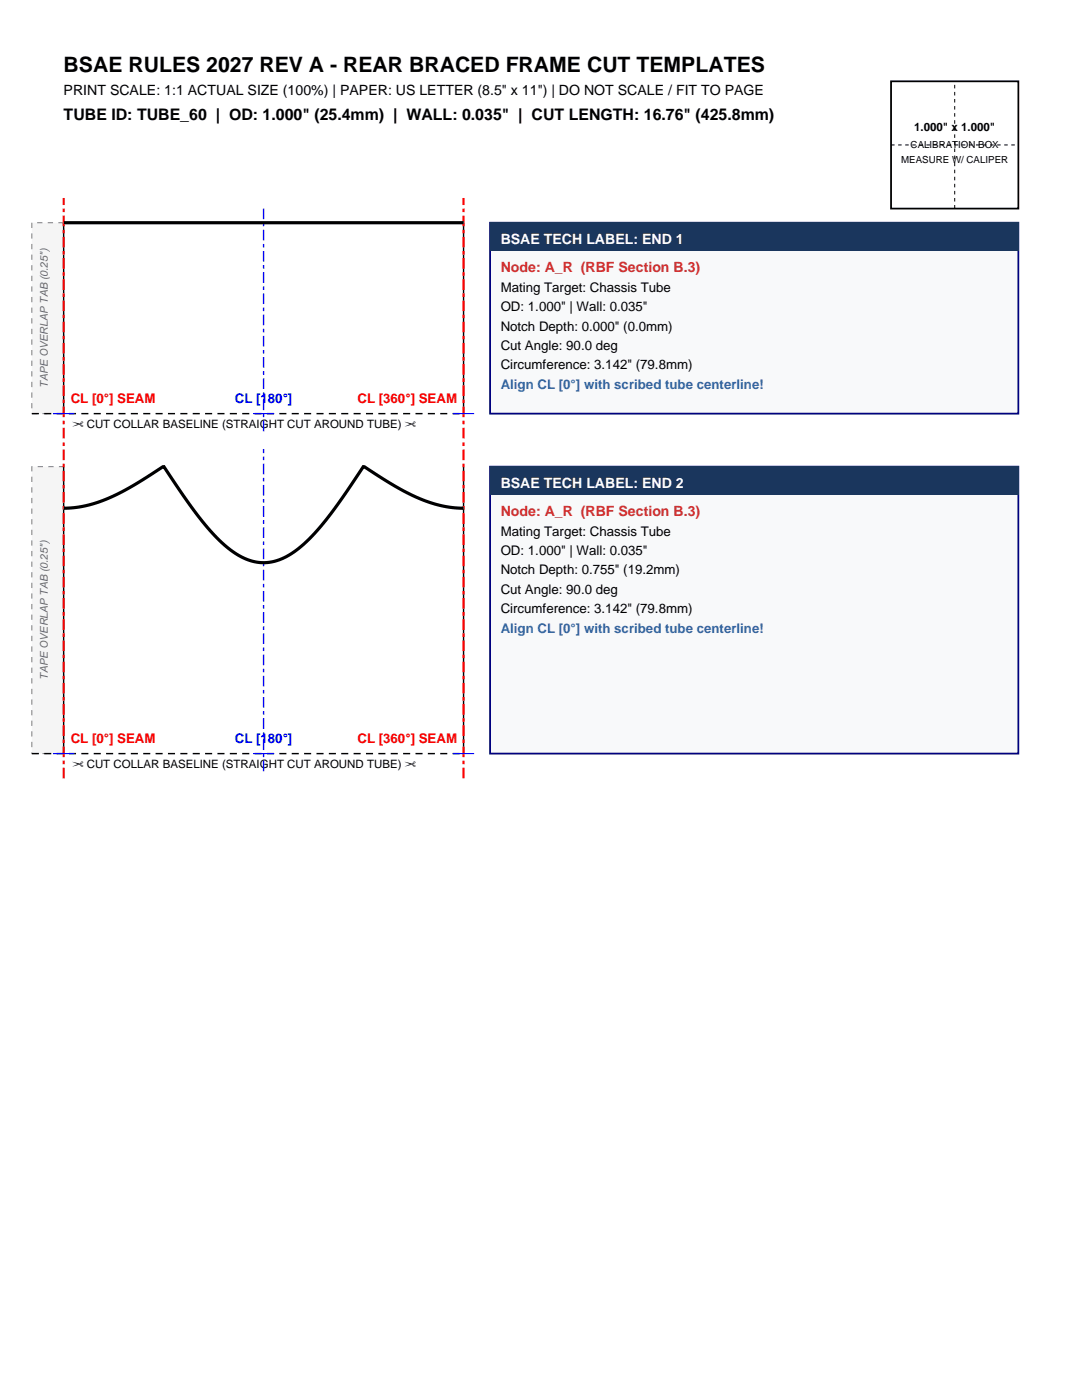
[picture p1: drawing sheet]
<svg xmlns="http://www.w3.org/2000/svg" width="216mm" height="279mm" viewBox="0 0 216 279" stroke-linecap="round" stroke-linejoin="round" font-family="sans-serif">
<defs><g id="words">
<text font-size="4.2" x="12.7" y="14.5">BSAE RULES 2027 REV A - REAR BRACED FRAME CUT TEMPLATES</text>
<text font-size="3.2" x="12.7" y="24">TUBE ID: TUBE_60 | OD: 1.000&quot; (25.4mm) | WALL: 0.035&quot; | CUT LENGTH: 16.76&quot; (425.8mm)</text>
<text font-size="2.8" x="12.7" y="19.1">PRINT SCALE: 1:1 ACTUAL SIZE (100%) | PAPER: US LETTER (8.5&quot; x 11&quot;) | DO NOT SCALE / FIT TO PAGE</text>
<g font-size="2.8" fill="#fff">
<text x="99.9" y="48.7">BSAE TECH LABEL: END 1</text>
<text x="99.9" y="97.4">BSAE TECH LABEL: END 2</text>
</g>
<g font-size="2.8" fill="#c53030">
<text x="99.9" y="54.3">Node: A_R (RBF Section B.3)</text>
<text x="99.9" y="103">Node: A_R (RBF Section B.3)</text>
</g>
<g font-size="2.6">
<text x="99.9" y="58.2">Mating Target: Chassis Tube</text>
<text x="99.9" y="62.1">OD: 1.000&quot; | Wall: 0.035&quot;</text>
<text x="99.9" y="66">Notch Depth: 0.000&quot; (0.0mm)</text>
<text x="99.9" y="69.8">Cut Angle: 90.0 deg</text>
<text x="99.9" y="73.7">Circumference: 3.142&quot; (79.8mm)</text>
<text x="99.9" y="106.9">Mating Target: Chassis Tube</text>
<text x="99.9" y="110.8">OD: 1.000&quot; | Wall: 0.035&quot;</text>
<text x="99.9" y="114.7">Notch Depth: 0.755&quot; (19.2mm)</text>
<text x="99.9" y="118.5">Cut Angle: 90.0 deg</text>
<text x="99.9" y="122.4">Circumference: 3.142&quot; (79.8mm)</text>
</g>
<g font-size="2.6" fill="#2b6cb0">
<text x="99.9" y="77.6">Align CL [0°] with scribed tube centerline!</text>
<text x="99.9" y="126.3">Align CL [0°] with scribed tube centerline!</text>
</g>
<g font-size="2.6" fill="#f00">
<text x="14.1" y="80.4">CL [0°] SEAM</text>
<text x="71.3" y="80.4">CL [360°] SEAM</text>
<text x="14.1" y="148.3">CL [0°] SEAM</text>
<text x="71.3" y="148.3">CL [360°] SEAM</text>
</g>
<g font-size="2.6" fill="#00f">
<text x="46.9" y="80.4">CL [180°]</text>
<text x="46.9" y="148.3">CL [180°]</text>
</g>
<g font-size="2.3">
<text x="182.4" y="26.1">1.000&quot; x 1.000&quot;</text>
<text x="14.5" y="85.4">✂ CUT COLLAR BASELINE (STRAIGHT CUT AROUND TUBE) ✂</text>
<text x="14.5" y="153.2">✂ CUT COLLAR BASELINE (STRAIGHT CUT AROUND TUBE) ✂</text>
</g>
<g font-size="2.1" fill="#696969">
<text x="9.5" y="77.3" transform="rotate(-90 9.5 77.3)">TAPE OVERLAP TAB (0.25&quot;)</text>
<text x="9.5" y="135.6" transform="rotate(-90 9.5 135.6)">TAPE OVERLAP TAB (0.25&quot;)</text>
</g>
<g font-size="1.9">
<text x="181.7" y="29.6">CALIBRATION BOX</text>
<text x="179.8" y="32.5">MEASURE W/ CALIPER</text>
</g>
</g></defs>
<path d="M177.8 16.2h25.4v25.4h-25.4z" fill="none" stroke="#000" stroke-width=".35"/>
<path d="M177.8 28.9h25.4M190.5 41.6v-25.4" fill="none" stroke="#000" stroke-width=".2" stroke-dasharray=".7 .7" stroke-linecap="butt"/>
<path d="M6.3 44.4h6.4v38.1h-6.4z" fill-rule="evenodd" fill="#f5f5f5" stroke="#808080" stroke-width=".2" stroke-dasharray="1.1 1.1" stroke-linecap="butt"/>
<path d="M6.3 82.5h86.2" fill="none" stroke="#000" stroke-width=".28" stroke-dasharray="1.4 1.1" stroke-linecap="butt"/>
<path d="M12.7 44.4v38.1M92.5 44.4v38.1" fill="none" stroke="#000" stroke-width=".28"/>
<path d="M12.7 87.5v-48M92.5 87.5v-48" fill="none" stroke="#f00" stroke-width=".42" stroke-dasharray="2.1 .7 .7 .7" stroke-linecap="butt"/>
<path d="M52.6 86.1v-45.2" fill="none" stroke="#00f" stroke-width=".28" stroke-dasharray="2.1 .7 .7 .7" stroke-linecap="butt"/>
<path d="M10.6 82.5h4.2M50.5 82.5h4.2M90.4 82.5h4.2" fill="none" stroke="#00f" stroke-width=".21"/>
<path d="M12.7 44.4h79.8" fill="none" stroke="#000" stroke-width=".63" stroke-linecap="butt"/>
<path d="M97.8 44.4h105.4v38.1h-105.4z" fill-rule="evenodd" fill="#f8f9fa" stroke="#000080" stroke-width=".35"/>
<path d="M97.8 44.4h105.4v5.7h-105.4z" fill-rule="evenodd" fill="#1a365d"/>
<path d="M6.3 93.1h6.4v57.3h-6.4z" fill-rule="evenodd" fill="#f5f5f5" stroke="#808080" stroke-width=".2" stroke-dasharray="1.1 1.1" stroke-linecap="butt"/>
<path d="M6.3 150.4h86.2" fill="none" stroke="#000" stroke-width=".28" stroke-dasharray="1.4 1.1" stroke-linecap="butt"/>
<path d="M12.7 93.1v57.3M92.5 93.1v57.3" fill="none" stroke="#000" stroke-width=".28"/>
<path d="M12.7 155.3v-67.1M92.5 155.3v-67.1" fill="none" stroke="#f00" stroke-width=".42" stroke-dasharray="2.1 .7 .7 .7" stroke-linecap="butt"/>
<path d="M52.6 153.9v-64.3" fill="none" stroke="#00f" stroke-width=".28" stroke-dasharray="2.1 .7 .7 .7" stroke-linecap="butt"/>
<path d="M10.6 150.4h4.2M50.5 150.4h4.2M90.4 150.4h4.2" fill="none" stroke="#00f" stroke-width=".21"/>
<path d="M12.7 101.4l2-.1 2.2-.3 2.2-.6 2.3-.8 4.4-2.3 6.9-4.2 4.5 6.6 3.1 4.2 2.9 3.3 2.6 2.4a9.8 9.8 0 0 0 10 2.1 24.1 24.1 0 0 0 9.4-8.1l3.1-4.2 4.2-6.3 6.9 4.2 4.4 2.3 2.3 .8 2.2 .6 2.2 .3 2 .1" fill="none" stroke="#000" stroke-width=".63" stroke-linecap="butt"/>
<path d="M97.8 93.1h105.4v57.3h-105.4z" fill-rule="evenodd" fill="#f8f9fa" stroke="#000080" stroke-width=".35"/>
<path d="M97.8 93.1h105.4v5.7h-105.4z" fill-rule="evenodd" fill="#1a365d"/>
<use href="#words"/>
</svg>
